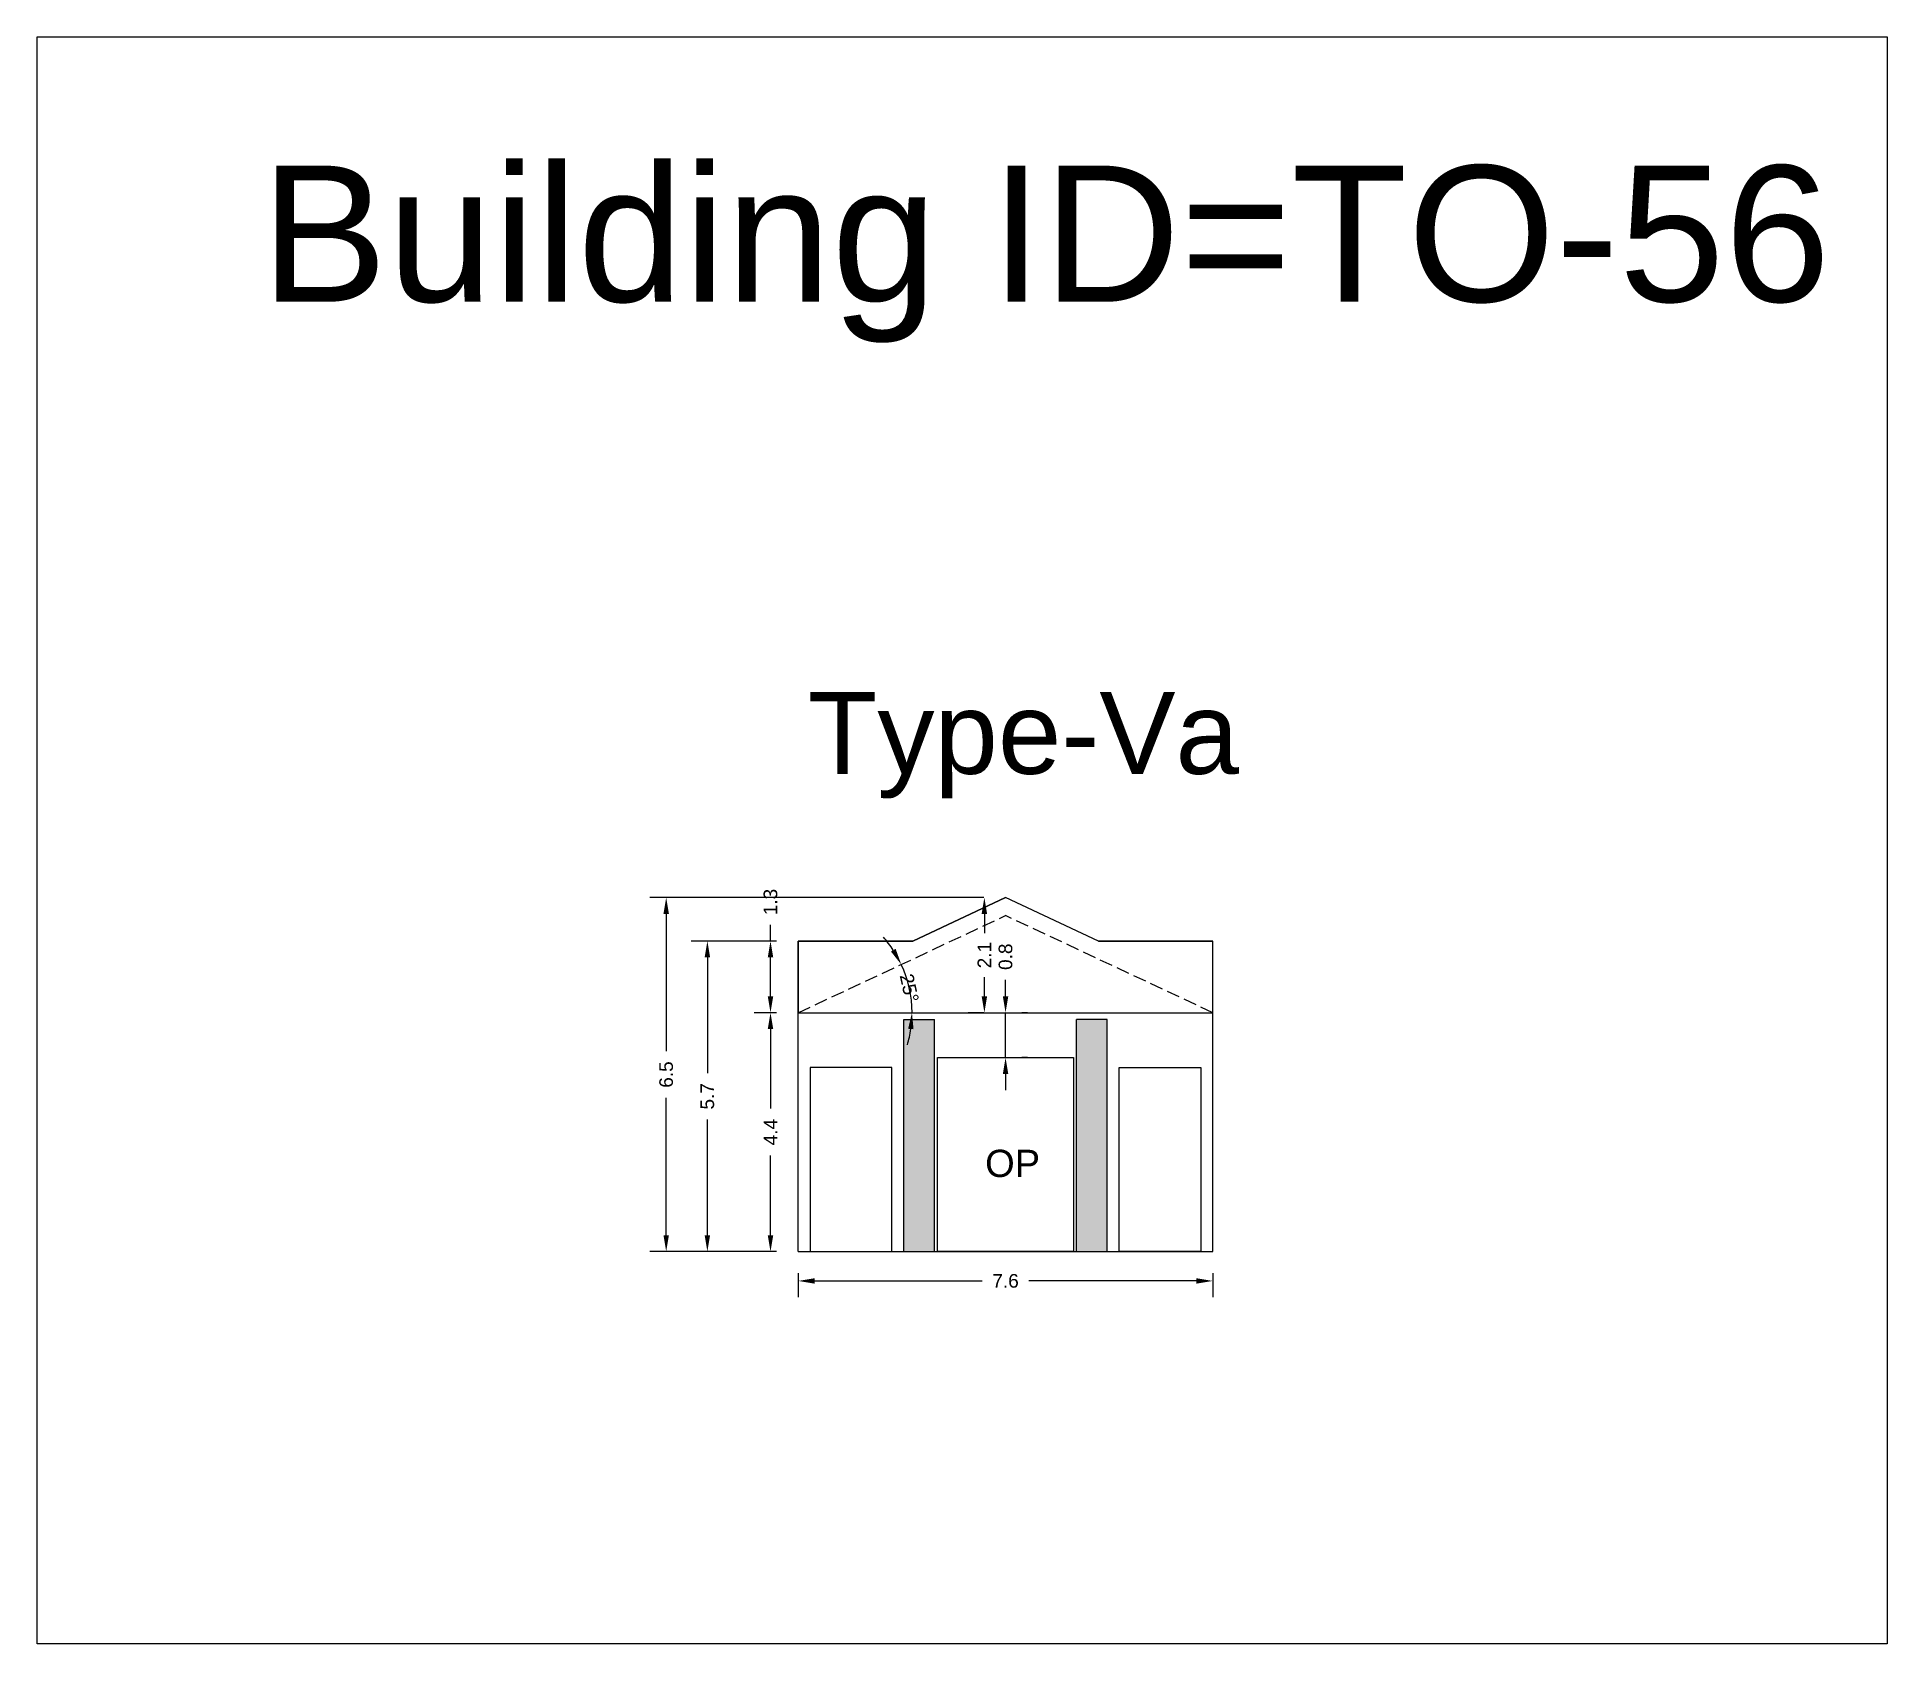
# Model space of a CAD drawing. Header units: metres. Extents: x 3416649 to 3417130, y -6713042 to -6712690.
# Drawn here: x 3416875.06 to 3416909.03, y -6712954.68 to -6712925.17 of the extents above; entities that cross this region are included whole.
import ezdxf

# ---------------------------------------------------------------- set-up
doc = ezdxf.new("R2010")
doc.units = ezdxf.units.M
doc.linetypes.add('ACAD_ISO02W100', pattern=[15, 12, -3])
doc.layers.add('Dotted', color=7, linetype='ACAD_ISO02W100', plot=False)
doc.styles.get("Standard").update_dxf_attribs({"font": 'arial.ttf'})
doc.dimstyles.new('ISO-25', dxfattribs={"dimtxt": 0.25, "dimasz": 0.3, "dimexe": 0.3, "dimexo": 0.4, "dimgap": 0.2, "dimtad": 0, "dimdec": 1, "dimdsep": 46, "dimtxsty": 'Standard', "dimcen": 2.5, "dimadec": 0, "dimazin": 0, "dimtfac": 1, "dimtdec": 1, "dimtmove": 0, "dimatfit": 3, "dimfxl": 1, "dimarcsym": 0})

# ---------------------------------------------------------------- blocks, each defined once
blk = doc.blocks.new('*D446')
at = {"color": 0, "lineweight": -2, "transparency": 16777216}
for start, end in [(33.3451, 41.5857), (360, 25.1045), (343.5188, 351.7594)]:
    blk.add_arc((3416889.038, -6712943.084), 2.088, start, end, dxfattribs=at)
at = {"color": 0, "transparency": 16777216}
for points in [[(3416890.825, -6712941.912), (3416890.738, -6712941.961), (3416890.928, -6712942.199)], [(3416891.054, -6712943.38), (3416891.153, -6712943.387), (3416891.125, -6712943.084)]]:
    blk.add_solid(points, dxfattribs=at)
at = {"layer": 'Defpoints', "color": 0, "transparency": 16777216}
for p in [(3416892.843, -6712941.302), (3416891.037, -6712942.483), (3416889.038, -6712943.084), (3416889.038, -6712943.084), (3416896.648, -6712943.084)]:
    blk.add_point(p, dxfattribs=at)
at = {"color": 0, "transparency": 16777216, "insert": (3416891.075, -6712942.631), "char_height": 0.25, "attachment_point": 5, "rotation": 282.5522}
blk.add_mtext('25°', dxfattribs=at)
blk = doc.blocks.new('*D447')
at = {"color": 0, "lineweight": -2, "transparency": 16777216}
for p, q in [((3416892.843, -6712942.784), (3416892.843, -6712942.484)), ((3416892.843, -6712943.909), (3416892.843, -6712943.084)), ((3416893.243, -6712943.084), (3416893.143, -6712943.084)), ((3416893.243, -6712943.909), (3416893.143, -6712943.909)), ((3416892.843, -6712944.209), (3416892.843, -6712944.509))]:
    blk.add_line(p, q, dxfattribs=at)
at = {"color": 0, "transparency": 16777216}
for points in [[(3416892.793, -6712942.784), (3416892.893, -6712942.784), (3416892.843, -6712943.084)], [(3416892.793, -6712944.209), (3416892.893, -6712944.209), (3416892.843, -6712943.909)]]:
    blk.add_solid(points, dxfattribs=at)
at = {"layer": 'Defpoints', "color": 0, "transparency": 16777216}
for p in [(3416892.843, -6712943.084), (3416892.843, -6712943.084), (3416892.843, -6712943.909)]:
    blk.add_point(p, dxfattribs=at)
at = {"color": 0, "transparency": 16777216, "insert": (3416892.843, -6712942.057), "char_height": 0.25, "attachment_point": 5, "rotation": 90}
blk.add_mtext('0.8', dxfattribs=at)
blk = doc.blocks.new('*D448')
at = {"color": 0, "lineweight": -2, "transparency": 16777216}
for p, q in [((3416888.638, -6712943.084), (3416888.227, -6712943.084)), ((3416888.527, -6712943.384), (3416888.527, -6712944.845)), ((3416888.527, -6712947.17), (3416888.527, -6712945.709)), ((3416888.638, -6712947.47), (3416888.227, -6712947.47))]:
    blk.add_line(p, q, dxfattribs=at)
at = {"color": 0, "transparency": 16777216}
for points in [[(3416888.477, -6712943.384), (3416888.577, -6712943.384), (3416888.527, -6712943.084)], [(3416888.477, -6712947.17), (3416888.577, -6712947.17), (3416888.527, -6712947.47)]]:
    blk.add_solid(points, dxfattribs=at)
at = {"layer": 'Defpoints', "color": 0, "transparency": 16777216}
for p in [(3416888.527, -6712943.084), (3416889.038, -6712943.084), (3416889.038, -6712947.47)]:
    blk.add_point(p, dxfattribs=at)
at = {"color": 0, "transparency": 16777216, "insert": (3416888.527, -6712945.277), "char_height": 0.25, "attachment_point": 5, "rotation": 90}
blk.add_mtext('4.4', dxfattribs=at)
blk = doc.blocks.new('*D449')
at = {"color": 0, "lineweight": -2, "transparency": 16777216}
for p, q in [((3416888.638, -6712941.769), (3416887.068, -6712941.769)), ((3416887.368, -6712942.069), (3416887.368, -6712944.192)), ((3416887.368, -6712947.17), (3416887.368, -6712945.047)), ((3416888.638, -6712947.47), (3416887.068, -6712947.47))]:
    blk.add_line(p, q, dxfattribs=at)
at = {"color": 0, "transparency": 16777216}
for points in [[(3416887.318, -6712942.069), (3416887.418, -6712942.069), (3416887.368, -6712941.769)], [(3416887.318, -6712947.17), (3416887.418, -6712947.17), (3416887.368, -6712947.47)]]:
    blk.add_solid(points, dxfattribs=at)
at = {"layer": 'Defpoints', "color": 0, "transparency": 16777216}
for p in [(3416887.368, -6712941.769), (3416889.038, -6712941.769), (3416889.038, -6712947.47)]:
    blk.add_point(p, dxfattribs=at)
at = {"color": 0, "transparency": 16777216, "insert": (3416887.368, -6712944.62), "char_height": 0.25, "attachment_point": 5, "rotation": 90}
blk.add_mtext('5.7', dxfattribs=at)
blk = doc.blocks.new('*D450')
at = {"color": 0, "lineweight": -2, "transparency": 16777216}
for p, q in [((3416888.527, -6712941.769), (3416888.527, -6712941.469)), ((3416888.638, -6712941.769), (3416888.227, -6712941.769)), ((3416888.527, -6712942.784), (3416888.527, -6712942.069)), ((3416888.638, -6712943.084), (3416888.227, -6712943.084))]:
    blk.add_line(p, q, dxfattribs=at)
at = {"color": 0, "transparency": 16777216}
for points in [[(3416888.477, -6712942.069), (3416888.577, -6712942.069), (3416888.527, -6712941.769)], [(3416888.477, -6712942.784), (3416888.577, -6712942.784), (3416888.527, -6712943.084)]]:
    blk.add_solid(points, dxfattribs=at)
at = {"layer": 'Defpoints', "color": 0, "transparency": 16777216}
for p in [(3416888.527, -6712941.769), (3416889.038, -6712941.769), (3416889.038, -6712943.084)]:
    blk.add_point(p, dxfattribs=at)
at = {"color": 0, "transparency": 16777216, "insert": (3416888.527, -6712941.053), "char_height": 0.25, "attachment_point": 5, "rotation": 90}
blk.add_mtext('1.3', dxfattribs=at)
blk = doc.blocks.new('*D451')
at = {"color": 0, "lineweight": -2, "transparency": 16777216}
for p, q in [((3416892.443, -6712940.97), (3416892.154, -6712940.97)), ((3416892.454, -6712941.27), (3416892.454, -6712941.622)), ((3416892.454, -6712942.784), (3416892.454, -6712942.433)), ((3416892.443, -6712943.084), (3416892.154, -6712943.084))]:
    blk.add_line(p, q, dxfattribs=at)
at = {"color": 0, "transparency": 16777216}
for points in [[(3416892.404, -6712941.27), (3416892.504, -6712941.27), (3416892.454, -6712940.97)], [(3416892.404, -6712942.784), (3416892.504, -6712942.784), (3416892.454, -6712943.084)]]:
    blk.add_solid(points, dxfattribs=at)
at = {"layer": 'Defpoints', "color": 0, "transparency": 16777216}
for p in [(3416892.843, -6712940.97), (3416892.454, -6712943.084), (3416892.843, -6712943.084)]:
    blk.add_point(p, dxfattribs=at)
at = {"color": 0, "transparency": 16777216, "insert": (3416892.454, -6712942.027), "char_height": 0.25, "attachment_point": 5, "rotation": 90}
blk.add_mtext('2.1', dxfattribs=at)
blk = doc.blocks.new('*D452')
at = {"color": 0, "lineweight": -2, "transparency": 16777216}
for p, q in [((3416889.038, -6712947.87), (3416889.038, -6712948.31)), ((3416889.338, -6712948.01), (3416892.416, -6712948.01)), ((3416896.348, -6712948.01), (3416893.269, -6712948.01)), ((3416896.648, -6712947.87), (3416896.648, -6712948.31))]:
    blk.add_line(p, q, dxfattribs=at)
at = {"color": 0, "transparency": 16777216}
for points in [[(3416889.338, -6712947.96), (3416889.338, -6712948.06), (3416889.038, -6712948.01)], [(3416896.348, -6712947.96), (3416896.348, -6712948.06), (3416896.648, -6712948.01)]]:
    blk.add_solid(points, dxfattribs=at)
at = {"layer": 'Defpoints', "color": 0, "transparency": 16777216}
for p in [(3416889.038, -6712947.47), (3416896.648, -6712947.47), (3416896.648, -6712948.01)]:
    blk.add_point(p, dxfattribs=at)
at = {"color": 0, "transparency": 16777216, "insert": (3416892.843, -6712948.01), "char_height": 0.25, "attachment_point": 5}
blk.add_mtext('7.6', dxfattribs=at)
blk = doc.blocks.new('*D453')
at = {"color": 0, "lineweight": -2, "transparency": 16777216}
for p, q in [((3416892.443, -6712940.97), (3416886.312, -6712940.97)), ((3416886.612, -6712941.27), (3416886.612, -6712943.791)), ((3416886.612, -6712947.17), (3416886.612, -6712944.65)), ((3416888.638, -6712947.47), (3416886.312, -6712947.47))]:
    blk.add_line(p, q, dxfattribs=at)
at = {"color": 0, "transparency": 16777216}
for points in [[(3416886.562, -6712941.27), (3416886.662, -6712941.27), (3416886.612, -6712940.97)], [(3416886.562, -6712947.17), (3416886.662, -6712947.17), (3416886.612, -6712947.47)]]:
    blk.add_solid(points, dxfattribs=at)
at = {"layer": 'Defpoints', "color": 0, "transparency": 16777216}
for p in [(3416886.612, -6712940.97), (3416892.843, -6712940.97), (3416889.038, -6712947.47)]:
    blk.add_point(p, dxfattribs=at)
at = {"color": 0, "transparency": 16777216, "insert": (3416886.612, -6712944.22), "char_height": 0.25, "attachment_point": 5, "rotation": 90}
blk.add_mtext('6.5', dxfattribs=at)

msp = doc.modelspace()

# ---------------------------------------------------------------- hatches: boundary and pattern name
h = msp.add_hatch(color=256)
h.dxf.hatch_style = 1
h.paths.add_polyline_path([(3416894.708, -6712943.209), (3416894.148, -6712943.209), (3416894.148, -6712947.47), (3416894.708, -6712947.47)])
h.paths.add_polyline_path([(3416891.537, -6712943.209), (3416890.977, -6712943.209), (3416890.977, -6712947.47), (3416891.537, -6712947.47)])

# ---------------------------------------------------------------- linework, layer by layer
for points in [[(3416875.059, -6712925.169), (3416909.028, -6712925.169), (3416909.028, -6712954.676), (3416875.059, -6712954.676)], [(3416896.648, -6712943.084), (3416896.648, -6712941.769), (3416894.548, -6712941.769), (3416892.843, -6712940.97), (3416891.138, -6712941.769), (3416889.038, -6712941.769), (3416889.038, -6712943.084)], [(3416894.093, -6712947.47), (3416891.593, -6712947.47), (3416891.593, -6712943.909), (3416894.093, -6712943.909)], [(3416896.428, -6712947.47), (3416894.928, -6712947.47), (3416894.928, -6712944.092), (3416896.428, -6712944.092)]]:
    msp.add_lwpolyline(points, close=True)
for points in [[(3416891.138, -6712941.769), (3416892.843, -6712940.97)], [(3416894.548, -6712941.769), (3416892.843, -6712940.97)], [(3416889.038, -6712941.769), (3416891.138, -6712941.769)], [(3416889.038, -6712947.47), (3416889.038, -6712941.769)], [(3416894.548, -6712941.769), (3416896.648, -6712941.769)], [(3416896.648, -6712947.47), (3416896.648, -6712941.769)], [(3416890.977, -6712947.47), (3416890.977, -6712943.209)], [(3416890.977, -6712943.209), (3416891.537, -6712943.209)], [(3416891.537, -6712947.47), (3416891.537, -6712943.209)], [(3416894.708, -6712943.209), (3416894.148, -6712943.209)], [(3416894.148, -6712947.47), (3416894.148, -6712943.209)], [(3416894.708, -6712947.47), (3416894.708, -6712943.209)], [(3416890.757, -6712947.47), (3416890.757, -6712944.092), (3416889.257, -6712944.092), (3416889.257, -6712947.47)], [(3416889.038, -6712947.47), (3416896.648, -6712947.47)]]:
    msp.add_lwpolyline(points)
at = {"layer": 'Dotted', "ltscale": 0.02}
for points in [[(3416889.038, -6712943.084), (3416892.843, -6712941.302)], [(3416896.648, -6712943.084), (3416892.843, -6712941.302)], [(3416889.038, -6712943.084), (3416896.648, -6712943.084)]]:
    msp.add_lwpolyline(points, dxfattribs=at)

# ---------------------------------------------------------------- texts
at = {"attachment_point": 1}
for s, width, heights, insert, char_height in [('Building ID=TO-56', 67.86454, [0.517], (3416879.164, -6712927.53), 2.5), ('Type-Va ', 9.99112, [0.517], (3416889.21, -6712937.199), 1.5), ('OP', 67.86454, [0], (3416892.468, -6712945.601), 0.5)]:
    msp.add_mtext_dynamic_manual_height_columns(s, width=width, gutter_width=12.5, heights=heights, dxfattribs=dict(at, insert=insert, char_height=char_height))

# ---------------------------------------------------------------- dimensions: what is measured, and where the dimension line sits
for base, p1, p2, picture, middle in [((3416886.612, -6712940.97), (3416889.038, -6712947.47), (3416892.843, -6712940.97), '*D453', (3416886.612, -6712944.22)), ((3416888.527, -6712941.769), (3416889.038, -6712943.084), (3416889.038, -6712941.769), '*D450', (3416888.527, -6712941.053)), ((3416892.454, -6712943.084), (3416892.843, -6712940.97), (3416892.843, -6712943.084), '*D451', (3416892.454, -6712942.027)), ((3416887.368, -6712941.769), (3416889.038, -6712947.47), (3416889.038, -6712941.769), '*D449', (3416887.368, -6712944.62)), ((3416892.843, -6712943.084), (3416892.843, -6712943.909), (3416892.843, -6712943.084), '*D447', (3416892.843, -6712942.057)), ((3416888.527, -6712943.084), (3416889.038, -6712947.47), (3416889.038, -6712943.084), '*D448', (3416888.527, -6712945.277))]:
    dim = msp.add_linear_dim(base=base, p1=p1, p2=p2, angle=90, dimstyle='ISO-25')
    dim.commit()
    dim.dimension.update_dxf_attribs({"geometry": picture, "text_midpoint": middle})
dim = msp.add_angular_dim_2l(base=(3416891.037, -6712942.483), line1=((3416889.038, -6712943.084), (3416896.648, -6712943.084)), line2=((3416889.038, -6712943.084), (3416892.843, -6712941.302)), dimstyle='ISO-25')
dim.commit()
dim.dimension.update_dxf_attribs({"geometry": '*D446', "text_midpoint": (3416891.075, -6712942.631), "dimtype": 162})
dim = msp.add_linear_dim(base=(3416896.648, -6712948.01), p1=(3416889.038, -6712947.47), p2=(3416896.648, -6712947.47), dimstyle='ISO-25')
dim.commit()
dim.dimension.update_dxf_attribs({"geometry": '*D452', "text_midpoint": (3416892.843, -6712948.01)})

doc.saveas('drawing.dxf')
